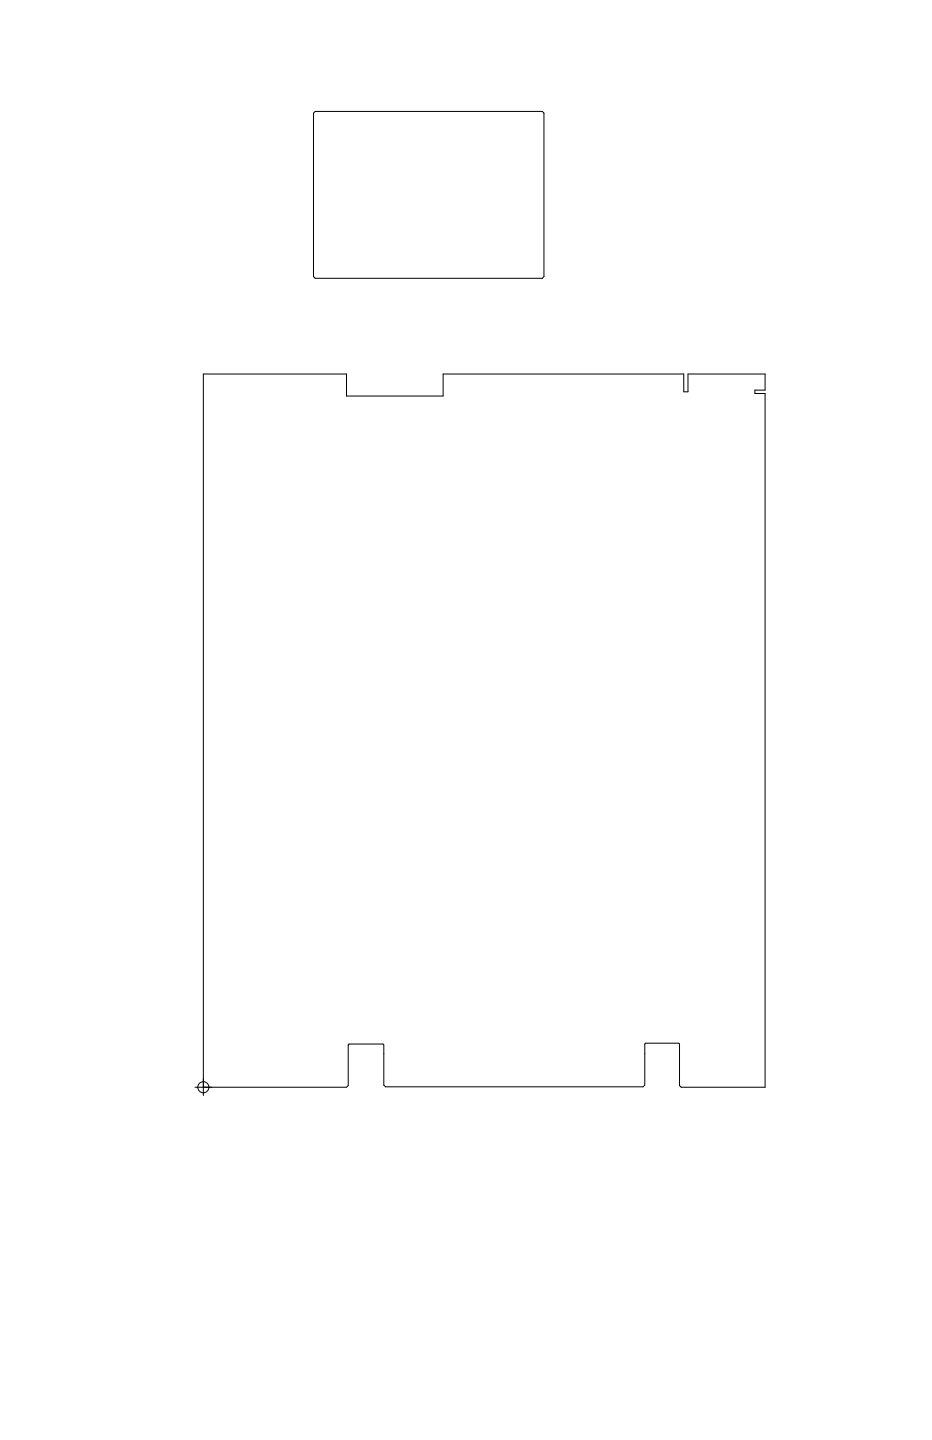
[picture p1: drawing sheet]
<svg xmlns="http://www.w3.org/2000/svg" width="279mm" height="432mm" viewBox="0 0 279 432" stroke-linecap="round" stroke-linejoin="round" font-family="sans-serif">
<g fill="none" stroke="#000" stroke-width=".3">
<path d="M94.5 33.4h68.1l.5 .5v49l-.5 .6h-68.1l-.5-.6v-49zM58.5 326h45.4l.5-.5v-12.2l.2-.2h10.2l.3 .2v12.1l.5 .5h77.2l.5-.5v-12.3l.2-.3h10l.2 .3v12.4l.5 .5h25.2v-208h-3.1v-1h3.1v-4.8h-23.2v5.3h-1.2v-5.3h-72.2v6.6h-28.9v-6.6h-42.9v216.3"/>
<circle cx="61" cy="326" r="1.67"/>
</g>
</svg>
